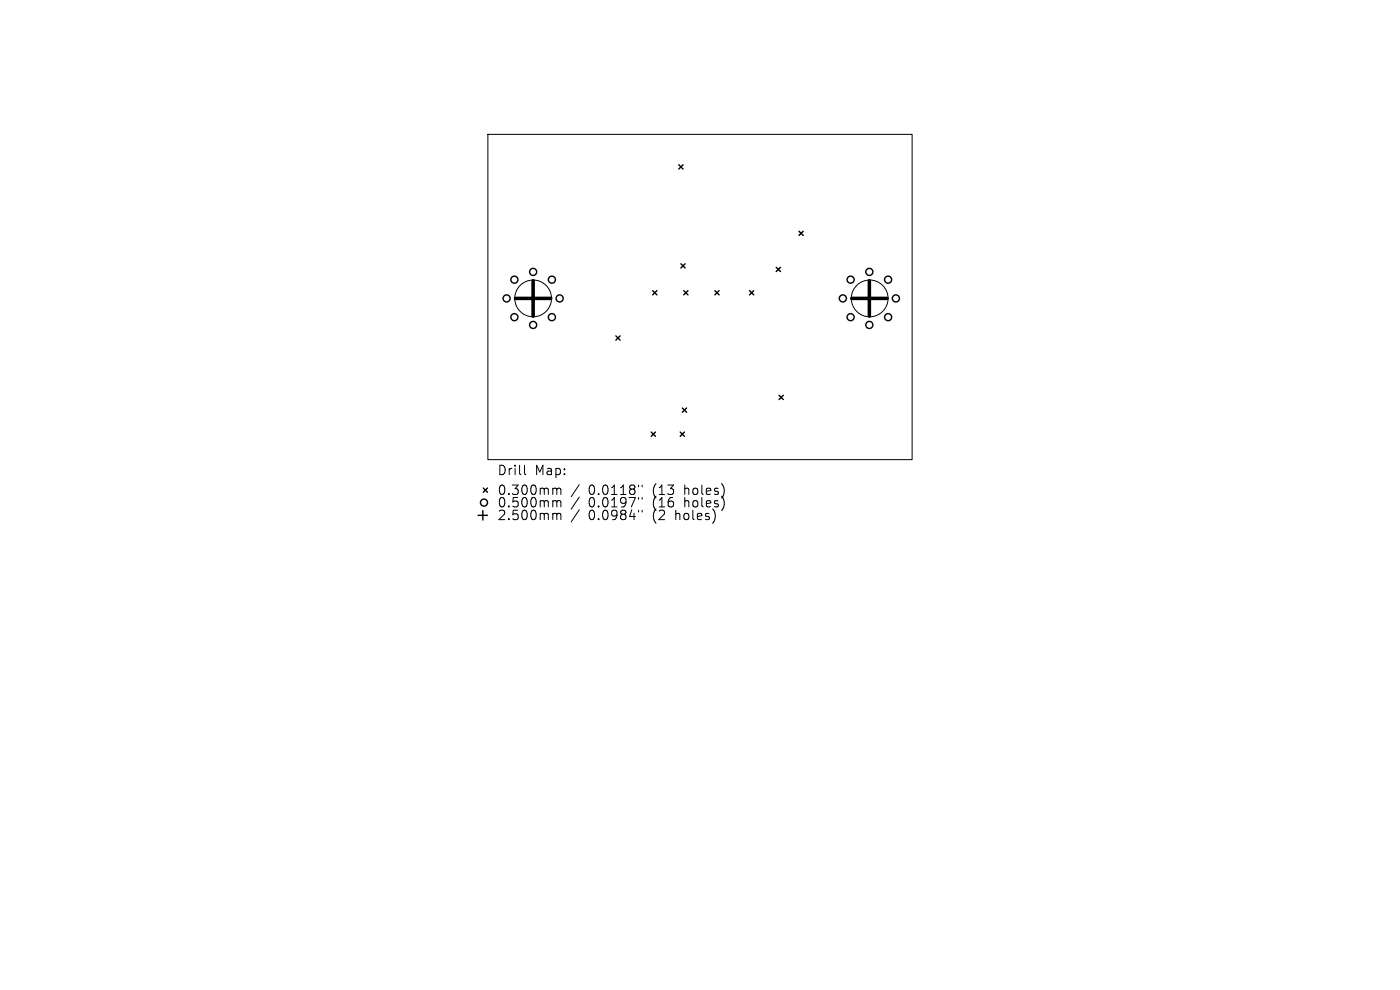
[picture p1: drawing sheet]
<svg xmlns="http://www.w3.org/2000/svg" width="297mm" height="210mm" viewBox="0 0 297 210" stroke-linecap="round" stroke-linejoin="round" font-family="sans-serif">
<defs><g id="words">
<g font-size="2.8">
<text x="105.4" y="101.1">Drill</text>
<text x="113.4" y="101.1">Map:</text>
<text x="105.4" y="105.3">0.300mm</text>
<text x="105.4" y="107.9">0.500mm</text>
<text x="124.9" y="105.3">0.0118&quot;</text>
<text x="124.9" y="107.9">0.0197&quot;</text>
<text x="138.6" y="105.3">(13</text>
<text x="138.6" y="107.9">(16</text>
<text x="145.5" y="105.3">holes)</text>
<text x="145.5" y="107.9">holes)</text>
<text x="105.4" y="110.6">2.500mm</text>
<text x="124.9" y="110.6">0.0984&quot;</text>
<text x="138.6" y="110.6">(2</text>
<text x="143.6" y="110.6">holes)</text>
</g>
</g></defs>
<g fill="none" stroke="#000" stroke-width=".21">
<path d="M103.5 28.5h90v69h-90zM111.3 98.7v1.7l.3 .3M117.6 103.6l.4 .1 .1 .1M117.6 106.2l.4 .1 .1 .2M117.6 108.9l.4 .1 .1 .2M118.1 103.8l.3-.2 .5 .1 .1 1.2M118.1 103.8v1.1M118.1 106.5v1M118.1 109.2v1M118.1 106.5l.3-.3 .5 .1 .1 1.2M118.1 109.2l.3-.3 .5 .1 .1 1.2M122.9 102.8l-1.7 2.6"/>
<path d="M122.9 105.4l-1.7 2.6M122.9 108.1l-1.7 2.6M135.5 102.9v.4M135.5 105.5v.4M135.5 108.2v.4M136.2 102.9v.4M136.2 105.5v.4M136.2 108.2v.4"/>
<circle cx="113.1" cy="63.3" r="3.9"/>
<circle cx="184.5" cy="63.3" r="3.9"/>
</g>
<g fill="none" stroke="#000" stroke-width=".3">
<path d="M144 35l.9 .9M144.9 35l-.9 .9M144.5 56l.9 .9M145.4 56l-.9 .9M164.7 56.7l.9 .9M165.6 56.7l-.9 .9M169.5 49.1l.9 .9M170.4 49.1l-.9 .9M130.7 71.3l.9 .9M131.6 71.3l-.9 .9M138.5 61.7l.9 .9M139.4 61.7l-.9 .9"/>
<path d="M145.1 61.7l.9 .9M146 61.7l-.9 .9M151.7 61.7l.9 .9M152.6 61.7l-.9 .9M159 61.7l.9 .9M159.9 61.7l-.9 .9M138.2 91.7l.9 .9M139.1 91.7l-.9 .9M144.3 91.7l.9 .9M144.8 86.6l.9 .9M145.2 91.7l-.9 .9M145.7 86.6l-.9 .9"/>
<path d="M165.3 83.9l.9 .9M166.2 83.9l-.9 .9M101.4 109.3h2M102.4 108.3v2M102.5 103.5l.9 .9M103.4 103.5l-.9 .9"/>
<circle cx="109.1" cy="59.3" r=".75"/>
<circle cx="113.1" cy="57.7" r=".75"/>
<circle cx="117.1" cy="59.3" r=".75"/>
<circle cx="180.5" cy="59.3" r=".75"/>
<circle cx="184.4" cy="57.7" r=".75"/>
<circle cx="188.4" cy="59.3" r=".75"/>
<circle cx="107.5" cy="63.3" r=".75"/>
<circle cx="109.1" cy="67.3" r=".75"/>
<circle cx="113.1" cy="68.9" r=".75"/>
<circle cx="117.1" cy="67.3" r=".75"/>
<circle cx="118.7" cy="63.3" r=".75"/>
<circle cx="178.8" cy="63.3" r=".75"/>
<circle cx="180.5" cy="67.3" r=".75"/>
<circle cx="184.4" cy="68.9" r=".75"/>
<circle cx="188.4" cy="67.3" r=".75"/>
<circle cx="190.1" cy="63.3" r=".75"/>
<circle cx="102.7" cy="106.6" r=".75"/>
</g>
<path d="M113.1 59.6v7.5M184.4 59.6v7.5M109.4 63.3h7.5M180.7 63.3h7.5" fill="none" stroke="#000" stroke-width=".75"/>
<use href="#words"/>
</svg>
